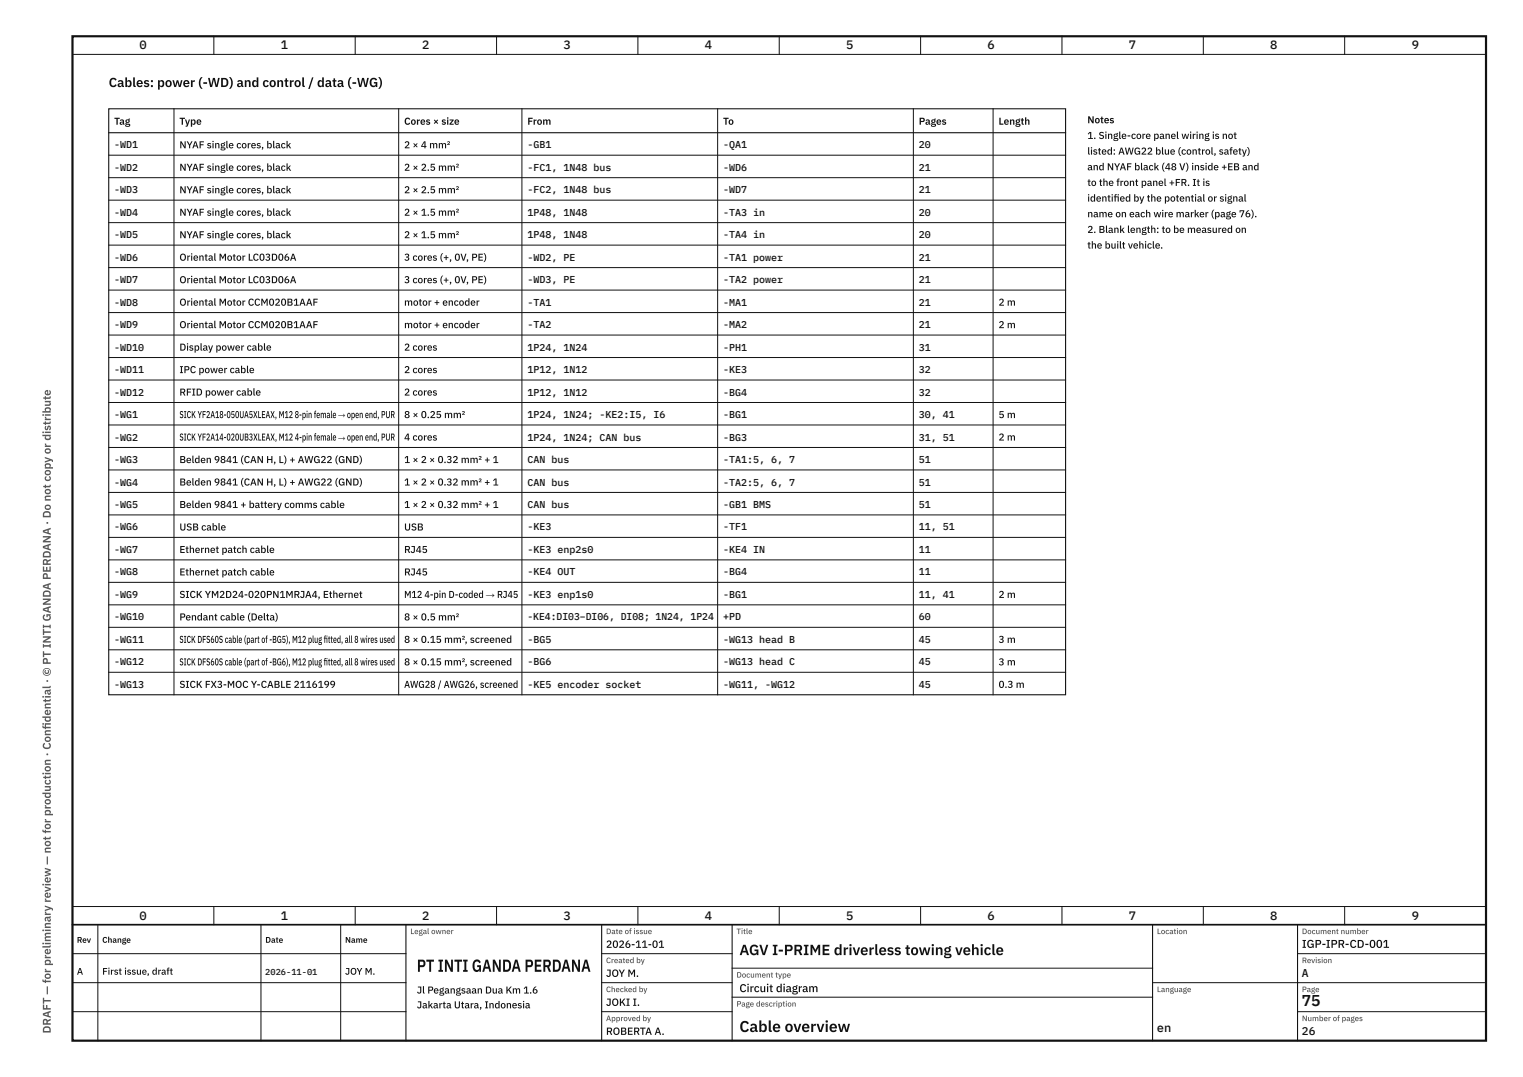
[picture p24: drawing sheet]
<svg xmlns="http://www.w3.org/2000/svg" width="420mm" height="297mm" viewBox="0 0 420 297" stroke-linecap="round" stroke-linejoin="round" font-family="sans-serif">
<defs><g id="words">
<text font-size="4.8" fill="#111" x="115" y="268">PT INTI GANDA PERDANA</text>
<g font-size="4.3" fill="#111">
<text x="359.2" y="277.4">75</text>
<text x="204" y="284.6">Cable overview</text>
</g>
<text font-size="4.1" fill="#111" x="204" y="263.4">AGV I-PRIME driverless towing vehicle</text>
<text font-size="3.6" fill="#111" x="30" y="24">Cables: power (-WD) and control / data (-WG)</text>
<g font-size="3.4" fill="#111">
<text x="38.5" y="13.6">0</text>
<text x="77.5" y="13.6">1</text>
<text x="116.5" y="13.6">2</text>
<text x="155.5" y="13.6">3</text>
<text x="194.5" y="13.6">4</text>
<text x="233.5" y="13.6">5</text>
<text x="272.5" y="13.6">6</text>
<text x="311.5" y="13.6">7</text>
<text x="350.5" y="13.6">8</text>
<text x="389.5" y="13.6">9</text>
<text x="38.5" y="253.6">0</text>
<text x="77.5" y="253.6">1</text>
<text x="116.5" y="253.6">2</text>
<text x="155.5" y="253.6">3</text>
<text x="194.5" y="253.6">4</text>
<text x="233.5" y="253.6">5</text>
<text x="272.5" y="253.6">6</text>
<text x="311.5" y="253.6">7</text>
<text x="350.5" y="253.6">8</text>
<text x="389.5" y="253.6">9</text>
<text x="319.2" y="284.6">en</text>
</g>
<g font-size="3.1" fill="#555">
<text x="14" y="201.2" transform="rotate(-90 14 201.2)">i</text>
<text x="14" y="285" transform="rotate(-90 14 285)">DRAFT — for preliminary review — not for production · Confdential · © PT INTI GANDA PERDANA · Do not copy or distribute</text>
</g>
<g font-size="3.1" fill="#111">
<text x="359.2" y="261.4">IGP-IPR-CD-001</text>
<text x="359.2" y="269.4">A</text>
<text x="204" y="273.6">Circuit diagram</text>
<text x="359.2" y="285.4">26</text>
</g>
<g font-size="2.9" fill="#111">
<text x="167.2" y="261.4">2026-11-01</text>
<text x="167.2" y="269.4">JOY M.</text>
<text x="167.2" y="277.4">JOKI I.</text>
<text x="167.2" y="285.4">ROBERTA A.</text>
</g>
<g font-size="2.8" fill="#111">
<text x="31.5" y="34.4">Tag</text>
<text x="49.5" y="34.4">Type</text>
<text x="111.5" y="34.4">Cores × size</text>
<text x="145.5" y="34.4">From</text>
<text x="199.5" y="34.4">To</text>
<text x="253.5" y="34.4">Pages</text>
<text x="275.5" y="34.4">Length</text>
<text x="300" y="34">Notes</text>
<text x="31.5" y="40.9">-WD1</text>
<text x="49.5" y="40.9">NYAF single cores, black</text>
<text x="111.5" y="40.9">2 × 4 mm²</text>
<text x="145.5" y="40.9">-GB1</text>
<text x="199.5" y="40.9">-QA1</text>
<text x="253.5" y="40.9">20</text>
<text x="300" y="38.3">1. Single-core panel wiring is not</text>
<text x="31.5" y="47.1">-WD2</text>
<text x="49.5" y="47.1">NYAF single cores, black</text>
<text x="111.5" y="47.1">2 × 2.5 mm²</text>
<text x="145.5" y="47.1">-FC1, 1N48 bus</text>
<text x="199.5" y="47.1">-WD6</text>
<text x="253.5" y="47.1">21</text>
<text x="300" y="42.6">listed: AWG22 blue (control, safety)</text>
<text x="300" y="47">and NYAF black (48 V) inside +EB and</text>
<text x="31.5" y="53.3">-WD3</text>
<text x="49.5" y="53.3">NYAF single cores, black</text>
<text x="111.5" y="53.3">2 × 2.5 mm²</text>
<text x="145.5" y="53.3">-FC2, 1N48 bus</text>
<text x="199.5" y="53.3">-WD7</text>
<text x="253.5" y="53.3">21</text>
<text x="300" y="51.3">to the front panel +FR. It is</text>
<text x="31.5" y="59.5">-WD4</text>
<text x="49.5" y="59.5">NYAF single cores, black</text>
<text x="111.5" y="59.5">2 × 1.5 mm²</text>
<text x="145.5" y="59.5">1P48, 1N48</text>
<text x="199.5" y="59.5">-TA3 in</text>
<text x="253.5" y="59.5">20</text>
<text x="300" y="55.6">identifed by the potential or signal</text>
<text x="300" y="59.9">name on each wire marker (page 76).</text>
<text x="307.2" y="55.6">i</text>
<text x="31.5" y="65.7">-WD5</text>
<text x="49.5" y="65.7">NYAF single cores, black</text>
<text x="111.5" y="65.7">2 × 1.5 mm²</text>
<text x="145.5" y="65.7">1P48, 1N48</text>
<text x="199.5" y="65.7">-TA4 in</text>
<text x="253.5" y="65.7">20</text>
<text x="300" y="64.2">2. Blank length: to be measured on</text>
<text x="31.5" y="71.9">-WD6</text>
<text x="49.5" y="71.9">Oriental Motor LC03D06A</text>
<text x="111.5" y="71.9">3 cores (+, 0V, PE)</text>
<text x="145.5" y="71.9">-WD2, PE</text>
<text x="199.5" y="71.9">-TA1 power</text>
<text x="253.5" y="71.9">21</text>
<text x="300" y="68.6">the built vehicle.</text>
<text x="31.5" y="78.1">-WD7</text>
<text x="49.5" y="78.1">Oriental Motor LC03D06A</text>
<text x="111.5" y="78.1">3 cores (+, 0V, PE)</text>
<text x="145.5" y="78.1">-WD3, PE</text>
<text x="199.5" y="78.1">-TA2 power</text>
<text x="253.5" y="78.1">21</text>
<text x="31.5" y="84.3">-WD8</text>
<text x="49.5" y="84.3">Oriental Motor CCM020B1AAF</text>
<text x="111.5" y="84.3">motor + encoder</text>
<text x="145.5" y="84.3">-TA1</text>
<text x="199.5" y="84.3">-MA1</text>
<text x="253.5" y="84.3">21</text>
<text x="275.5" y="84.3">2 m</text>
<text x="31.5" y="90.5">-WD9</text>
<text x="49.5" y="90.5">Oriental Motor CCM020B1AAF</text>
<text x="111.5" y="90.5">motor + encoder</text>
<text x="145.5" y="90.5">-TA2</text>
<text x="199.5" y="90.5">-MA2</text>
<text x="253.5" y="90.5">21</text>
<text x="275.5" y="90.5">2 m</text>
<text x="31.5" y="96.7">-WD10</text>
<text x="49.5" y="96.7">Display power cable</text>
<text x="111.5" y="96.7">2 cores</text>
<text x="145.5" y="96.7">1P24, 1N24</text>
<text x="199.5" y="96.7">-PH1</text>
<text x="253.5" y="96.7">31</text>
<text x="31.5" y="102.9">-WD11</text>
<text x="49.5" y="102.9">IPC power cable</text>
<text x="111.5" y="102.9">2 cores</text>
<text x="145.5" y="102.9">1P12, 1N12</text>
<text x="199.5" y="102.9">-KE3</text>
<text x="253.5" y="102.9">32</text>
<text x="31.5" y="109.1">-WD12</text>
<text x="49.5" y="109.1">RFID power cable</text>
<text x="111.5" y="109.1">2 cores</text>
<text x="145.5" y="109.1">1P12, 1N12</text>
<text x="199.5" y="109.1">-BG4</text>
<text x="253.5" y="109.1">32</text>
<text x="31.5" y="115.3">-WG1</text>
<text x="49.5" y="115.3">SICKYF2A18-050UA5XLEAX,M128-pinfemale→openend,PUR</text>
<text x="111.5" y="115.3">8 × 0.25 mm²</text>
<text x="145.5" y="115.3">1P24, 1N24; -KE2:I5, I6</text>
<text x="199.5" y="115.3">-BG1</text>
<text x="253.5" y="115.3">30, 41</text>
<text x="275.5" y="115.3">5 m</text>
<text x="31.5" y="121.5">-WG2</text>
<text x="49.5" y="121.5">SICKYF2A14-020UB3XLEAX,M124-pinfemale→openend,PUR</text>
<text x="111.5" y="121.5">4 cores</text>
<text x="145.5" y="121.5">1P24, 1N24; CAN bus</text>
<text x="199.5" y="121.5">-BG3</text>
<text x="253.5" y="121.5">31, 51</text>
<text x="275.5" y="121.5">2 m</text>
<text x="31.5" y="127.7">-WG3</text>
<text x="49.5" y="127.7">Belden 9841 (CAN H, L) + AWG22 (GND)</text>
<text x="111.5" y="127.7">1 × 2 × 0.32 mm² + 1</text>
<text x="145.5" y="127.7">CAN bus</text>
<text x="199.5" y="127.7">-TA1:5, 6, 7</text>
<text x="253.5" y="127.7">51</text>
<text x="31.5" y="133.9">-WG4</text>
<text x="49.5" y="133.9">Belden 9841 (CAN H, L) + AWG22 (GND)</text>
<text x="111.5" y="133.9">1 × 2 × 0.32 mm² + 1</text>
<text x="145.5" y="133.9">CAN bus</text>
<text x="199.5" y="133.9">-TA2:5, 6, 7</text>
<text x="253.5" y="133.9">51</text>
<text x="31.5" y="140.1">-WG5</text>
<text x="49.5" y="140.1">Belden 9841 + battery comms cable</text>
<text x="111.5" y="140.1">1 × 2 × 0.32 mm² + 1</text>
<text x="145.5" y="140.1">CAN bus</text>
<text x="199.5" y="140.1">-GB1 BMS</text>
<text x="253.5" y="140.1">51</text>
<text x="31.5" y="146.3">-WG6</text>
<text x="49.5" y="146.3">USB cable</text>
<text x="111.5" y="146.3">USB</text>
<text x="145.5" y="146.3">-KE3</text>
<text x="199.5" y="146.3">-TF1</text>
<text x="253.5" y="146.3">11, 51</text>
<text x="31.5" y="152.5">-WG7</text>
<text x="49.5" y="152.5">Ethernet patch cable</text>
<text x="111.5" y="152.5">RJ45</text>
<text x="145.5" y="152.5">-KE3 enp2s0</text>
<text x="199.5" y="152.5">-KE4 IN</text>
<text x="253.5" y="152.5">11</text>
<text x="31.5" y="158.7">-WG8</text>
<text x="49.5" y="158.7">Ethernet patch cable</text>
<text x="111.5" y="158.7">RJ45</text>
<text x="145.5" y="158.7">-KE4 OUT</text>
<text x="199.5" y="158.7">-BG4</text>
<text x="253.5" y="158.7">11</text>
<text x="31.5" y="164.9">-WG9</text>
<text x="49.5" y="164.9">SICK YM2D24-020PN1MRJA4, Ethernet</text>
<text x="111.5" y="164.9">M12</text>
<text x="117.1" y="164.9">4-pin D-coded → RJ45</text>
<text x="145.5" y="164.9">-KE3 enp1s0</text>
<text x="199.5" y="164.9">-BG1</text>
<text x="253.5" y="164.9">11, 41</text>
<text x="275.5" y="164.9">2 m</text>
<text x="31.5" y="171.1">-WG10</text>
<text x="49.5" y="171.1">Pendant cable (Delta)</text>
<text x="111.5" y="171.1">8 × 0.5 mm²</text>
<text x="145.5" y="171.1">-KE4:DI03–DI06, DI08; 1N24, 1P24</text>
<text x="199.5" y="171.1">+PD</text>
<text x="253.5" y="171.1">60</text>
<text x="31.5" y="177.3">-WG11</text>
<text x="49.5" y="177.3">SICKDFS60Scable(partof-BG5),M12plugfitted,all8wiresused</text>
<text x="111.5" y="177.3">8 × 0.15 mm², screened</text>
<text x="145.5" y="177.3">-BG5</text>
<text x="199.5" y="177.3">-WG13 head B</text>
<text x="253.5" y="177.3">45</text>
<text x="275.5" y="177.3">3 m</text>
<text x="31.5" y="183.5">-WG12</text>
<text x="49.5" y="183.5">SICKDFS60Scable(partof-BG6),M12plugfitted,all8wiresused</text>
<text x="111.5" y="183.5">8 × 0.15 mm², screened</text>
<text x="145.5" y="183.5">-BG6</text>
<text x="199.5" y="183.5">-WG13 head C</text>
<text x="253.5" y="183.5">45</text>
<text x="275.5" y="183.5">3 m</text>
<text x="31.5" y="189.7">-WG13</text>
<text x="49.5" y="189.7">SICK FX3-MOC Y-CABLE 2116199</text>
<text x="111.5" y="189.7">AWG28 / AWG26, screened</text>
<text x="145.5" y="189.7">-KE5 encoder socket</text>
<text x="199.5" y="189.7">-WG11, -WG12</text>
<text x="253.5" y="189.7">45</text>
<text x="275.5" y="189.7">0.3 m</text>
<text x="115" y="274">Jl Pegangsaan Dua Km 1.6</text>
<text x="115" y="278.1">Jakarta Utara, Indonesia</text>
</g>
<g font-size="2.6" fill="#111">
<text x="21.2" y="268.8">A</text>
<text x="28.2" y="268.8">First issue, draft</text>
<text x="95.2" y="268.8">JOY M.</text>
</g>
<text font-size="2.4" fill="#111" x="73.2" y="268.8">2026-11-01</text>
<g font-size="2.3" fill="#111">
<text x="21.2" y="260">Rev</text>
<text x="28.2" y="260">Change</text>
<text x="73.2" y="260">Date</text>
<text x="95.2" y="260">Name</text>
</g>
<g font-size="2.2" fill="#555">
<text x="113.2" y="257.6">Legal owner</text>
<text x="167.2" y="257.6">Date of issue</text>
<text x="203.2" y="257.6">Title</text>
<text x="319.2" y="257.6">Location</text>
<text x="359.2" y="257.6">Document number</text>
<text x="167.2" y="265.6">Created by</text>
<text x="203.2" y="269.6">Document type</text>
<text x="359.2" y="265.6">Revision</text>
<text x="167.2" y="273.6">Checked by</text>
<text x="319.2" y="273.6">Language</text>
<text x="359.2" y="273.6">Page</text>
<text x="167.2" y="281.6">Approved by</text>
<text x="203.2" y="277.6">Page description</text>
<text x="359.2" y="281.6">Number of pages</text>
</g>
</g></defs>
<path d="M20 10h390v277h-390z" fill="none" stroke="#111" stroke-width=".6"/>
<g fill="none" stroke="#111" stroke-width=".28">
<path d="M20 15h390M59 10v5M98 10v5M137 10v5M176 10v5M215 10v5M254 10v5M293 10v5M332 10v5M371 10v5M48 30v161.6M110 30v161.6"/>
<path d="M144 30v161.6M198 30v161.6M252 30v161.6M274 30v161.6M30 42.8h264M30 49h264M30 55.2h264M30 61.4h264M30 67.6h264M30 73.8h264M30 80h264M30 86.2h264"/>
<path d="M30 92.4h264M30 98.6h264M30 104.8h264M30 111h264M30 117.2h264M30 123.4h264M30 129.6h264M30 135.8h264M30 142h264M30 148.2h264M30 154.4h264M30 160.6h264"/>
<path d="M30 166.8h264M30 173h264M30 179.2h264M30 185.4h264M20 250h390M20 255h390M27 255v32M59 250v5M72 255v32M94 255v32M98 250v5M137 250v5"/>
<path d="M176 250v5M215 250v5M254 250v5M293 250v5M332 250v5M371 250v5M20 263h92M20 271h92M20 279h92M166 263h36M166 271h36M166 279h36"/>
<path d="M202 267h116M202 275h116M318 271h92M358 263h52M358 279h52"/>
</g>
<path d="M20 255h390" fill="none" stroke="#111" stroke-width=".45"/>
<path d="M30 30h264v161.6h-264zM30 36.6h264M112 255v32M166 255v32M202 255v32M318 255v32M358 255v32" fill="none" stroke="#111" stroke-width=".3"/>
<use href="#words"/>
</svg>
